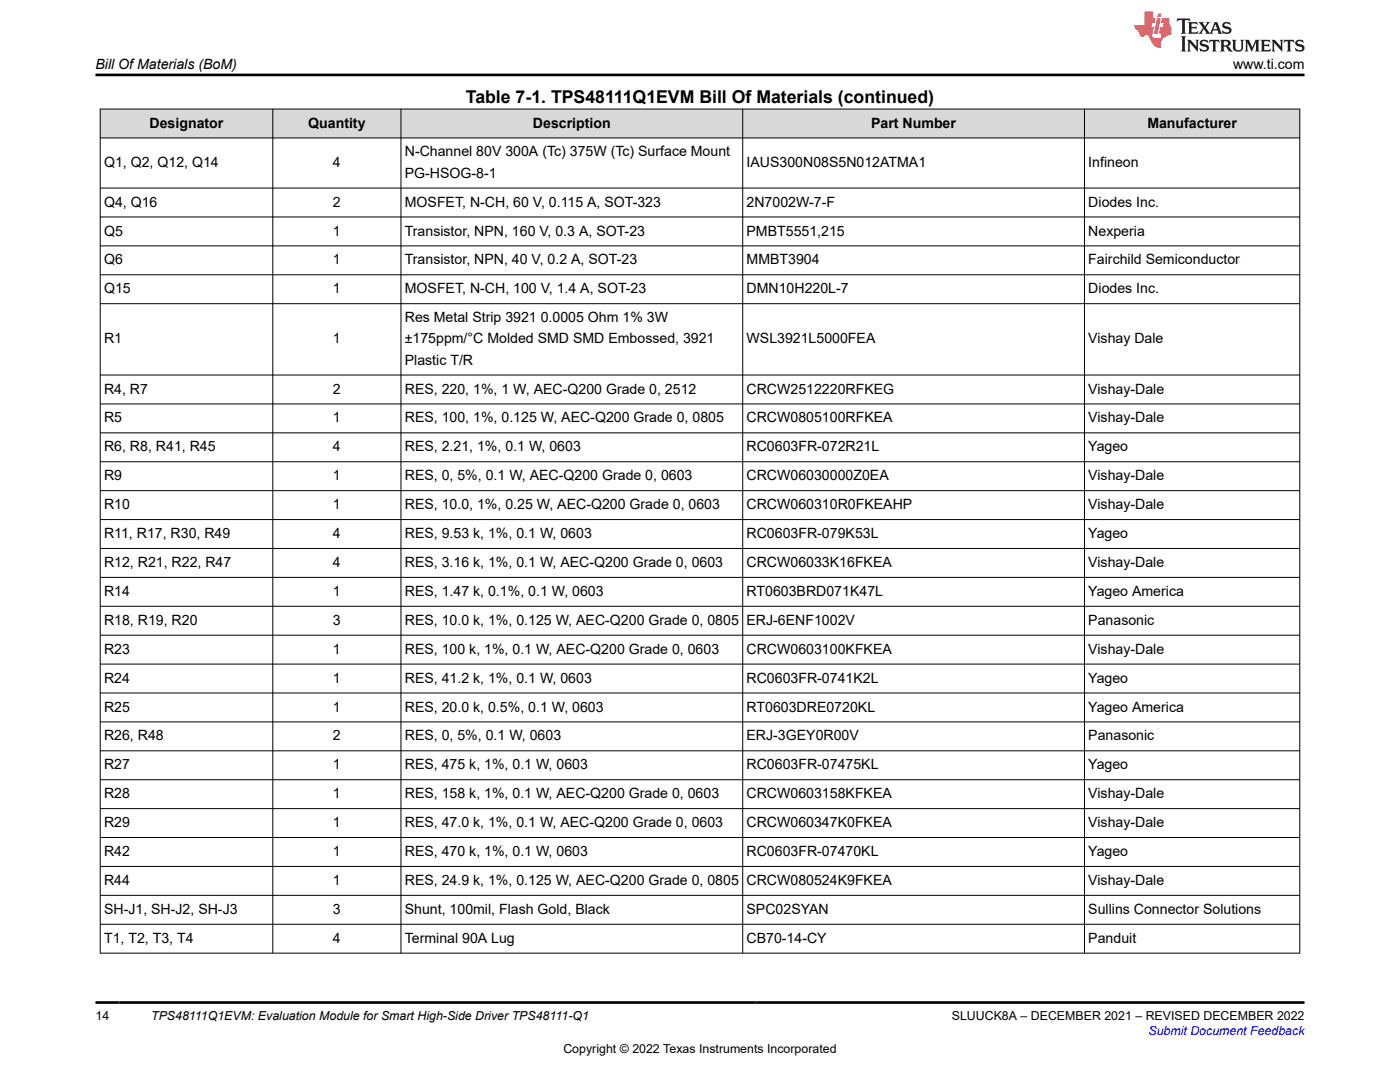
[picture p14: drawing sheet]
<svg xmlns="http://www.w3.org/2000/svg" width="279mm" height="216mm" viewBox="0 0 279 216" stroke-linecap="round" stroke-linejoin="round" font-family="sans-serif">
<defs><g id="words">
<text font-size="3.5" x="93" y="20.6">Table 7-1. TPS48111Q1EVM Bill Of Materials (continued)</text>
<g font-size="2.8">
<text x="19" y="13.8">Bill Of Materials (BoM)</text>
<text x="246.1" y="13.8">www.ti.com</text>
<text x="29.9" y="25.5">Designator</text>
<text x="61.5" y="25.5">Quantity</text>
<text x="106.4" y="25.5">Description</text>
<text x="173.9" y="25.5">Part Number</text>
<text x="229" y="25.5">Manufacturer</text>
<text x="20.8" y="33.3">Q1, Q2, Q12, Q14</text>
<text x="66.4" y="33.3">4</text>
<text x="80.8" y="31.2">N-Channel 80V 300A (Tc) 375W (Tc) Surface Mount</text>
<text x="80.8" y="35.5">PG-HSOG-8-1</text>
<text x="149" y="33.3">IAUS300N08S5N012ATMA1</text>
<text x="217.2" y="33.3">Infineon</text>
<text x="20.8" y="41.2">Q4, Q16</text>
<text x="66.4" y="41.2">2</text>
<text x="80.8" y="41.2">MOSFET, N-CH, 60 V, 0.115 A, SOT-323</text>
<text x="149" y="41.2">2N7002W-7-F</text>
<text x="217.2" y="41.2">Diodes Inc.</text>
<text x="20.8" y="47">Q5</text>
<text x="66.4" y="47">1</text>
<text x="80.8" y="47">Transistor, NPN, 160 V, 0.3 A, SOT-23</text>
<text x="149" y="47">PMBT5551,215</text>
<text x="217.2" y="47">Nexperia</text>
<text x="20.8" y="52.8">Q6</text>
<text x="66.4" y="52.8">1</text>
<text x="80.8" y="52.8">Transistor, NPN, 40 V, 0.2 A, SOT-23</text>
<text x="149" y="52.8">MMBT3904</text>
<text x="217.2" y="52.8">Fairchild Semiconductor</text>
<text x="20.8" y="58.5">Q15</text>
<text x="66.4" y="58.5">1</text>
<text x="80.8" y="58.5">MOSFET, N-CH, 100 V, 1.4 A, SOT-23</text>
<text x="149" y="58.5">DMN10H220L-7</text>
<text x="217.2" y="58.5">Diodes Inc.</text>
<text x="80.8" y="64.3">Res Metal Strip 3921 0.0005 Ohm 1% 3W</text>
<text x="20.8" y="68.5">R1</text>
<text x="66.4" y="68.5">1</text>
<text x="80.8" y="68.5">±175ppm/°C Molded SMD SMD Embossed, 3921</text>
<text x="149" y="68.5">WSL3921L5000FEA</text>
<text x="217.2" y="68.5">Vishay Dale</text>
<text x="80.8" y="72.8">Plastic T/R</text>
<text x="20.8" y="78.5">R4, R7</text>
<text x="66.4" y="78.5">2</text>
<text x="80.8" y="78.5">RES, 220, 1%, 1 W, AEC-Q200 Grade 0, 2512</text>
<text x="149" y="78.5">CRCW2512220RFKEG</text>
<text x="217.2" y="78.5">Vishay-Dale</text>
<text x="20.8" y="84.3">R5</text>
<text x="66.4" y="84.3">1</text>
<text x="80.8" y="84.3">RES, 100, 1%, 0.125 W, AEC-Q200 Grade 0, 0805</text>
<text x="149" y="84.3">CRCW0805100RFKEA</text>
<text x="217.2" y="84.3">Vishay-Dale</text>
<text x="20.8" y="90.1">R6, R8, R41, R45</text>
<text x="20.8" y="95.8">R9</text>
<text x="66.4" y="90.1">4</text>
<text x="66.4" y="95.8">1</text>
<text x="80.8" y="90.1">RES, 2.21, 1%, 0.1 W, 0603</text>
<text x="80.8" y="95.8">RES, 0, 5%, 0.1 W, AEC-Q200 Grade 0, 0603</text>
<text x="149" y="90.1">RC0603FR-072R21L</text>
<text x="149" y="95.8">CRCW06030000Z0EA</text>
<text x="217.2" y="90.1">Yageo</text>
<text x="217.2" y="95.8">Vishay-Dale</text>
<text x="20.8" y="101.6">R10</text>
<text x="66.4" y="101.6">1</text>
<text x="80.8" y="101.6">RES, 10.0, 1%, 0.25 W, AEC-Q200 Grade 0, 0603</text>
<text x="149" y="101.6">CRCW060310R0FKEAHP</text>
<text x="217.2" y="101.6">Vishay-Dale</text>
<text x="20.8" y="107.4">R11, R17, R30, R49</text>
<text x="66.4" y="107.4">4</text>
<text x="80.8" y="107.4">RES, 9.53 k, 1%, 0.1 W, 0603</text>
<text x="149" y="107.4">RC0603FR-079K53L</text>
<text x="217.2" y="107.4">Yageo</text>
<text x="20.8" y="113.1">R12, R21, R22, R47</text>
<text x="66.4" y="113.1">4</text>
<text x="80.8" y="113.1">RES, 3.16 k, 1%, 0.1 W, AEC-Q200 Grade 0, 0603</text>
<text x="149" y="113.1">CRCW06033K16FKEA</text>
<text x="217.2" y="113.1">Vishay-Dale</text>
<text x="20.8" y="118.9">R14</text>
<text x="66.4" y="118.9">1</text>
<text x="80.8" y="118.9">RES, 1.47 k, 0.1%, 0.1 W, 0603</text>
<text x="149" y="118.9">RT0603BRD071K47L</text>
<text x="217.2" y="118.9">Yageo America</text>
<text x="20.8" y="124.7">R18, R19, R20</text>
<text x="66.4" y="124.7">3</text>
<text x="80.8" y="124.7">RES, 10.0 k, 1%, 0.125 W, AEC-Q200 Grade 0, 0805</text>
<text x="149" y="124.7">ERJ-6ENF1002V</text>
<text x="217.2" y="124.7">Panasonic</text>
<text x="20.8" y="130.4">R23</text>
<text x="66.4" y="130.4">1</text>
<text x="80.8" y="130.4">RES, 100 k, 1%, 0.1 W, AEC-Q200 Grade 0, 0603</text>
<text x="149" y="130.4">CRCW0603100KFKEA</text>
<text x="217.2" y="130.4">Vishay-Dale</text>
<text x="20.8" y="136.2">R24</text>
<text x="66.4" y="136.2">1</text>
<text x="80.8" y="136.2">RES, 41.2 k, 1%, 0.1 W, 0603</text>
<text x="149" y="136.2">RC0603FR-0741K2L</text>
<text x="217.2" y="136.2">Yageo</text>
<text x="20.8" y="142">R25</text>
<text x="66.4" y="142">1</text>
<text x="80.8" y="142">RES, 20.0 k, 0.5%, 0.1 W, 0603</text>
<text x="149" y="142">RT0603DRE0720KL</text>
<text x="217.2" y="142">Yageo America</text>
<text x="20.8" y="147.7">R26, R48</text>
<text x="66.4" y="147.7">2</text>
<text x="80.8" y="147.7">RES, 0, 5%, 0.1 W, 0603</text>
<text x="149" y="147.7">ERJ-3GEY0R00V</text>
<text x="217.2" y="147.7">Panasonic</text>
<text x="20.8" y="153.5">R27</text>
<text x="66.4" y="153.5">1</text>
<text x="80.8" y="153.5">RES, 475 k, 1%, 0.1 W, 0603</text>
<text x="149" y="153.5">RC0603FR-07475KL</text>
<text x="217.2" y="153.5">Yageo</text>
<text x="20.8" y="159.3">R28</text>
<text x="66.4" y="159.3">1</text>
<text x="80.8" y="159.3">RES, 158 k, 1%, 0.1 W, AEC-Q200 Grade 0, 0603</text>
<text x="149" y="159.3">CRCW0603158KFKEA</text>
<text x="217.2" y="159.3">Vishay-Dale</text>
<text x="20.8" y="165">R29</text>
<text x="66.4" y="165">1</text>
<text x="80.8" y="165">RES, 47.0 k, 1%, 0.1 W, AEC-Q200 Grade 0, 0603</text>
<text x="149" y="165">CRCW060347K0FKEA</text>
<text x="217.2" y="165">Vishay-Dale</text>
<text x="20.8" y="170.8">R42</text>
<text x="66.4" y="170.8">1</text>
<text x="80.8" y="170.8">RES, 470 k, 1%, 0.1 W, 0603</text>
<text x="149" y="170.8">RC0603FR-07470KL</text>
<text x="217.2" y="170.8">Yageo</text>
<text x="20.8" y="176.6">R44</text>
<text x="66.4" y="176.6">1</text>
<text x="80.8" y="176.6">RES, 24.9 k, 1%, 0.125 W, AEC-Q200 Grade 0, 0805</text>
<text x="149" y="176.6">CRCW080524K9FKEA</text>
<text x="217.2" y="176.6">Vishay-Dale</text>
<text x="20.8" y="182.4">SH-J1, SH-J2, SH-J3</text>
<text x="66.4" y="182.4">3</text>
<text x="80.8" y="182.4">Shunt, 100mil, Flash Gold, Black</text>
<text x="149" y="182.4">SPC02SYAN</text>
<text x="217.2" y="182.4">Sullins Connector Solutions</text>
<text x="20.8" y="188.1">T1, T2, T3, T4</text>
<text x="66.4" y="188.1">4</text>
<text x="80.8" y="188.1">Terminal 90A Lug</text>
<text x="149" y="188.1">CB70-14-CY</text>
<text x="217.2" y="188.1">Panduit</text>
</g>
<g font-size="2.5">
<text x="19" y="203.6">14</text>
<text x="30.2" y="203.6">TPS48111Q1EVM: Evaluation Module for Smart High-Side Driver TPS48111-Q1</text>
<text x="189.9" y="203.6">SLUUCK8A – DECEMBER 2021 – REVISED DECEMBER 2022</text>
<text x="112.4" y="210">Copyright © 2022 Texas Instruments Incorporated</text>
</g>
<text font-size="2.5" fill="#00f" x="229.2" y="206.5">Submit Document Feedback</text>
</g></defs>
<g fill="#d8d8d8">
<path d="M20 21.8h239.4v5.7h-239.4z" fill-rule="evenodd"/>
<path d="M20.1 21.8h34.3v5.7h-34.3z" fill-rule="evenodd"/>
<path d="M54.5 21.8h25.5v5.7h-25.5z" fill-rule="evenodd"/>
<path d="M80.1 21.8h68.1v5.7h-68.1z" fill-rule="evenodd"/>
<path d="M148.3 21.8h68.1v5.7h-68.1z" fill-rule="evenodd"/>
<path d="M216.5 21.8h42.8v5.7h-42.8z" fill-rule="evenodd"/>
</g>
<g fill="none" stroke="#000" stroke-width=".2">
<path d="M19.9 21.8h239.6M19.9 27.5h239.6M19.9 37.5h239.6M20 21.7v168.6M54.4 21.7v168.6M80 21.7v168.6M148.2 21.7v168.6M216.4 21.7v168.6M259.4 21.7v168.6M19.9 43.3h239.6M19.9 49.1h239.6M19.9 54.8h239.6"/>
<path d="M19.9 60.6h239.6M19.9 74.8h239.6M19.9 80.6h239.6M19.9 86.4h239.6M19.9 92.1h239.6M19.9 97.9h239.6M19.9 103.7h239.6M19.9 109.4h239.6M19.9 115.2h239.6M19.9 121h239.6M19.9 126.7h239.6M19.9 132.5h239.6"/>
<path d="M19.9 138.3h239.6M19.9 144h239.6M19.9 149.8h239.6M19.9 155.6h239.6M19.9 161.4h239.6M19.9 167.1h239.6M19.9 172.9h239.6M19.9 178.7h239.6M19.9 184.4h239.6M19.9 190.2h239.6"/>
</g>
<path d="M235 3.7l-.2 .6 .5-.3h.6v.2v2.2l-.2 .3h1l-.2-.3v-2.2v-.2h.5l.5 .3-.1-.6zM237.1 4.4l.2 .4v1.6l-.2 .3h1.9l.1-.6a1.08 1.08 0 0 1-1.3 .2v-.6h.6l.4 .1v-.6l-.4 .2h-.6v-.6l.2-.1a1 1 0 0 1 1 .3l-.1-.6zM239.2 4.4l.9 1.2-1 1.1h.9l-.2-.2 .5-.7 .4 .7-.2 .2h1.6l-.2-.2 .2-.4h.9l.1 .4-.1 .2h.9l-.2-.3-.8-2h-.5l-.9 2.2-.9-1.1 .9-1.1h-.8l.2 .2-.4 .7-.4-.7 .2-.2zM242.5 4.8l.4 1h-.7zM244.2 4.6a.65 .65 0 0 0-.2 .7 .65 .65 0 0 0 .6 .4l.6 .2 .1 .2a.79 .79 0 0 1-.7 .4 .79 .79 0 0 1-.7-.5l.1 .7 .2-.1a.93 .93 0 0 0 1.1 .1 .93 .93 0 0 0 .4-.9 1.46 1.46 0 0 0-1.2-.6l-.1-.4a1.09 1.09 0 0 1 1.2 .2l-.2-.6-.1 .1-.5-.1zM235.7 7.2l.2 .4v2.3l-.2 .4h1l-.2-.4v-2.3l.2-.4zM236.9 7.9l.2 .4v1.6l-.2 .4h.8l-.3-.4 .1-1.4 1.6 1.8v-2l.2-.4h-.7l.1 .3 .1 1.1-1.2-1.4zM239.7 8.1a.65 .65 0 0 0-.2 .7 .65 .65 0 0 0 .6 .4l.6 .2 .1 .3a.79 .79 0 0 1-.7 .3 .79 .79 0 0 1-.7-.5l.1 .8 .2-.1a.93 .93 0 0 0 1.1 0 .93 .93 0 0 0 .4-.9 1.46 1.46 0 0 0-1.2-.6l-.1-.4a1.09 1.09 0 0 1 1.2 .2l-.1-.6-.2 .1-.5-.1zM241.4 7.9l-.1 .7a.63 .63 0 0 1 .8-.4v1.7l-.3 .4h1l-.2-.4v-1.7a.66 .66 0 0 1 .8 .4l-.1-.7zM243.5 7.9l.2 .4v1.6l-.2 .4h1l-.2-.2-.1-.8 .5 .1 .1 .1a.79 .79 0 0 0 1.2 .7l-1-1a.61 .61 0 0 0 .6-.6 .61 .61 0 0 0-.5-.6zM244.3 8.3l.1-.1a.47 .47 0 0 1 .5 .1 .47 .47 0 0 1 .1 .5l-.1 .2h-.7zM245.8 7.9l.2 .3a2.27 2.27 0 0 0 .4 1.9 1.04 1.04 0 0 0 1.7-.6v-1.3l.2-.3h-.8l.2 .4v1.2a.6 .6 0 0 1-.6 .5 .6 .6 0 0 1-.6-.5v-1.2l.3-.4zM248.4 7.9l.2 .4v1.6l-.2 .4h.8l-.3-.4v-1.5l.9 1.9 .9-1.9v1.5l-.3 .4h1l-.2-.4v-1.6l.2-.4h-.8l-.7 1.6-.6-1.6zM251.6 7.9l.2 .4v1.6l-.2 .4h1.9l.1-.6a1.09 1.09 0 0 1-1.3 .1v-.6h.6l.4 .2v-.7l-.4 .2h-.6v-.5l.2-.2a1.01 1.01 0 0 1 1 .3l-.1-.6zM253.7 7.9l.3 .4v1.6l-.3 .4h.8l-.2-.4v-1.4l1.6 1.8v-2l.2-.4h-.7l.2 .3v1.1l-1.2-1.4zM256.3 7.9l-.1 .7a.63 .63 0 0 1 .8-.4v1.7l-.3 .4h1l-.2-.4v-1.7a.66 .66 0 0 1 .8 .4l-.1-.7zM258.7 8.1a.65 .65 0 0 0-.2 .7 .65 .65 0 0 0 .6 .4l.6 .2 .2 .3a.79 .79 0 0 1-.7 .3 .79 .79 0 0 1-.7-.5l.1 .8 .2-.1a.93 .93 0 0 0 1 0 .93 .93 0 0 0 .5-.9 1.46 1.46 0 0 0-1.3-.6v-.4a1.09 1.09 0 0 1 1.2 .2l-.2-.6-.2 .1-.5-.1z" fill="#231f20"/>
<path d="M228.4 2.3v2.8h-2l.1 .4 .8 .9a.95 .95 0 0 0 1 .9 .59 .59 0 0 1 .5-.3 .59 .59 0 0 1 .5 .3l.4 .8a1.59 1.59 0 0 0 2.1 1.3 1.61 1.61 0 0 1 1-2.2l1-.4-.1-1.4a1.59 1.59 0 0 1-.3-1.7h-1.5l-.2 .9h.6l-.2 .8h-.5l-.2 1v.3h.4l-.1 .9h-.7a.73 .73 0 0 1-1-.6l.3-1.6h-.5l.1-.8h.5l.2-.9h-.5v-1.4zM230.9 3.7l-.6 3h.7l.6-3zM231.1 2.7l-.1 .7h.7l.1-.7z" fill="#ed1c24"/>
<path d="M19 15h241.3M19 200h241.3" fill="none" stroke="#000" stroke-width=".53"/>
<use href="#words"/>
</svg>
